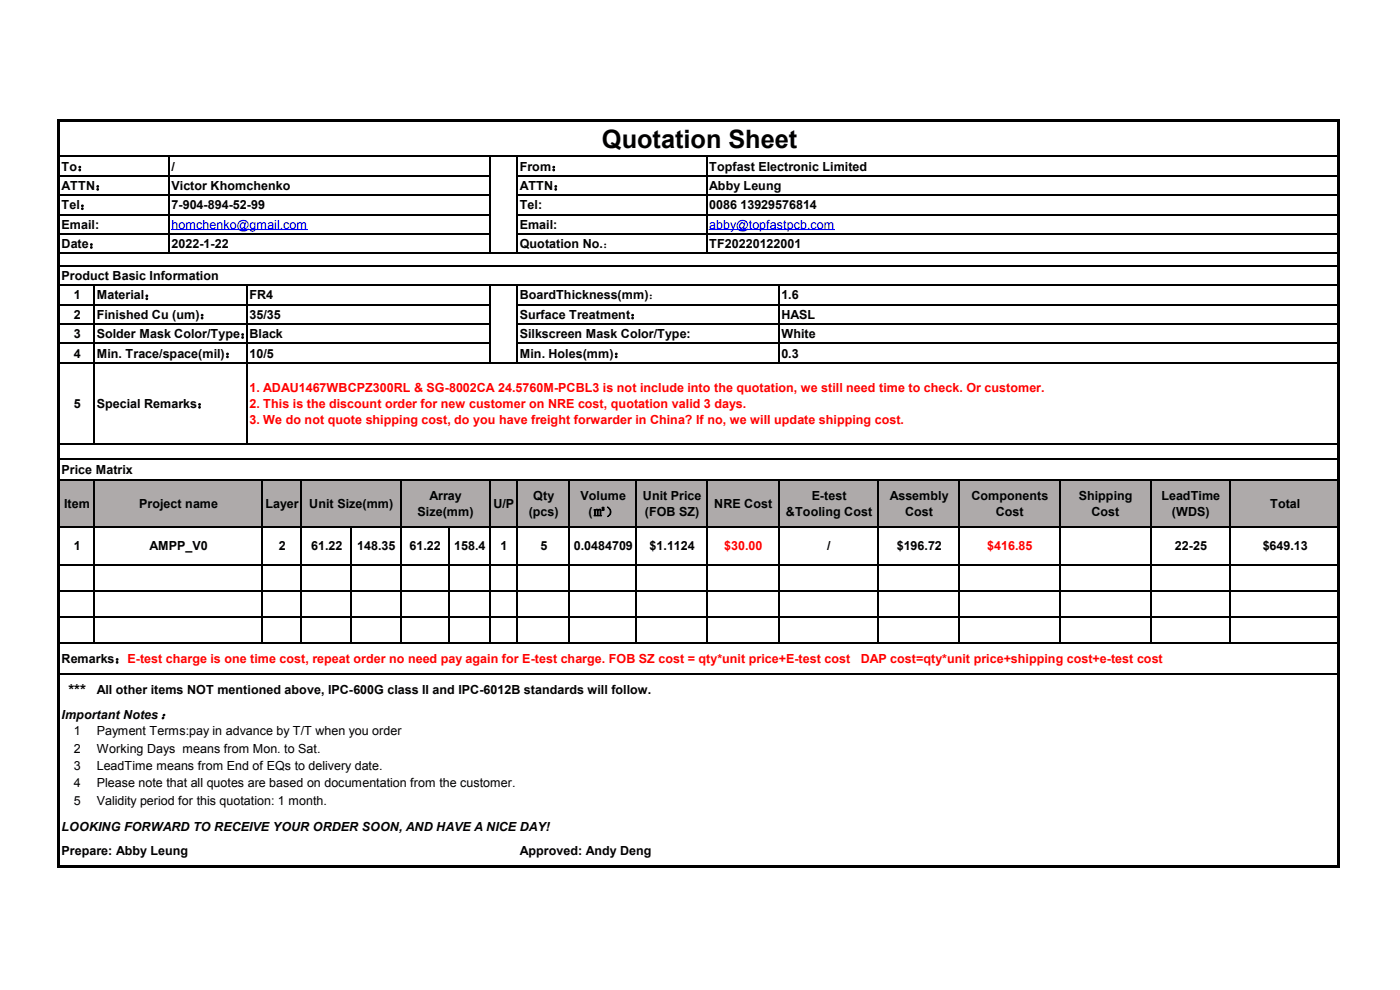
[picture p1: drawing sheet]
<svg xmlns="http://www.w3.org/2000/svg" width="297mm" height="210mm" viewBox="0 0 297 210" stroke-linecap="round" stroke-linejoin="round" font-family="sans-serif">
<defs><g id="words">
<text font-size="5.4" x="127.7" y="31.4">Quotation Sheet</text>
<text font-size="3.2" x="14.5" y="147.4">***</text>
<g font-size="2.7">
<text x="13.1" y="36.2">To：</text>
<text x="13.1" y="40.3">ATTN：</text>
<text x="36.4" y="36.2">/</text>
<text x="36.4" y="40.3">Victor Khomchenko</text>
<text x="110.3" y="36.2">From：</text>
<text x="110.3" y="40.3">ATTN：</text>
<text x="150.5" y="36.2">Topfast Electronic Limited</text>
<text x="150.5" y="40.3">Abby Leung</text>
<text x="13.1" y="44.4">Tel：</text>
<text x="36.4" y="44.4">7-904-894-52-99</text>
<text x="110.3" y="44.4">Tel:</text>
<text x="150.5" y="44.4">0086</text>
<text x="157.1" y="44.4">13929576814</text>
<text x="13.1" y="48.5">Email:</text>
<text x="13.1" y="52.6">Date：</text>
<text x="36.4" y="52.6">2022-1-22</text>
<text x="110.3" y="48.5">Email:</text>
<text x="110.3" y="52.6">Quotation No.：</text>
<text x="150.5" y="52.6">TF20220122001</text>
<text x="13.1" y="59.4">Product Basic Information</text>
<text x="15.7" y="63.5">1</text>
<text x="20.5" y="63.5">Material：</text>
<text x="52.9" y="63.5">FR4</text>
<text x="110.3" y="63.5">BoardThickness(mm)：</text>
<text x="165.8" y="63.5">1.6</text>
<text x="15.7" y="67.6">2</text>
<text x="15.7" y="71.7">3</text>
<text x="20.5" y="67.6">Finished Cu (um)：</text>
<text x="20.5" y="71.7">Solder Mask Color/Type：Black</text>
<text x="52.9" y="67.6">35/35</text>
<text x="110.3" y="67.6">Surface Treatment：</text>
<text x="110.3" y="71.7">Silkscreen Mask Color/Type:</text>
<text x="165.8" y="67.6">HASL</text>
<text x="165.8" y="71.7">White</text>
<text x="15.7" y="75.8">4</text>
<text x="20.5" y="75.8">Min. Trace/space(mil)：</text>
<text x="52.9" y="75.8">10/5</text>
<text x="110.3" y="75.8">Min. Holes(mm)：</text>
<text x="165.8" y="75.8">0.3</text>
<text x="15.7" y="86.5">5</text>
<text x="20.5" y="86.5">Special Remarks：</text>
<text x="13.1" y="100.6">Price Matrix</text>
<text x="13.6" y="107.8">Item</text>
<text x="29.5" y="107.8">Project name</text>
<text x="56.3" y="107.8">Layer</text>
<text x="65.6" y="107.8">Unit Size(mm)</text>
<text x="91.1" y="106.1">Array</text>
<text x="104.7" y="107.8">U/P</text>
<text x="113.1" y="106.1">Qty</text>
<text x="123.2" y="106.1">Volume</text>
<text x="136.4" y="106.1">Unit Price</text>
<text x="151.5" y="107.8">NRE Cost</text>
<text x="172.2" y="106.1">E-test</text>
<text x="188.7" y="106.1">Assembly</text>
<text x="206.1" y="106.1">Components</text>
<text x="228.8" y="106.1">Shipping</text>
<text x="246.4" y="106.1">LeadTime</text>
<text x="269.4" y="107.8">Total</text>
<text x="88.6" y="109.5">Size(mm)</text>
<text x="112.2" y="109.5">(pcs)</text>
<text x="124.8" y="109.5">(㎡）</text>
<text x="136.8" y="109.5">(FOB SZ)</text>
<text x="166.7" y="109.5">&amp;Tooling Cost</text>
<text x="192" y="109.5">Cost</text>
<text x="211.2" y="109.5">Cost</text>
<text x="231.5" y="109.5">Cost</text>
<text x="248.6" y="109.5">(WDS)</text>
<text x="15.7" y="116.8">1</text>
<text x="31.7" y="116.8">AMPP_V0</text>
<text x="59.1" y="116.8">2</text>
<text x="66" y="116.8">61.22</text>
<text x="75.8" y="116.8">148.35</text>
<text x="86.9" y="116.8">61.22</text>
<text x="96.4" y="116.8">158.4</text>
<text x="106.2" y="116.8">1</text>
<text x="114.6" y="116.8">5</text>
<text x="121.7" y="116.8">0.0484709</text>
<text x="137.8" y="116.8">$1.1124</text>
<text x="175.5" y="116.8">/</text>
<text x="190.2" y="116.8">$196.72</text>
<text x="249.2" y="116.8">22-25</text>
<text x="267.9" y="116.8">$649.13</text>
<text x="13.1" y="140.6">Remarks：E-test charge is one time cost, repeat order no need pay again for E-test charge. FOB SZ cost = qty*unit price+E-test cost</text>
<text x="20.5" y="147.1">All other items NOT mentioned above, IPC-600G class II and IPC-6012B standards will follo</text>
<text x="135.3" y="147.1">w.</text>
<text x="13.1" y="152.5">Impor</text>
<text x="15.7" y="156">1</text>
<text x="20.5" y="152.5">tant Notes：</text>
<text x="20.5" y="156">Payment Terms:pay in advanc</text>
<text x="56.5" y="156">e by T/</text>
<text x="64.5" y="156">T when y</text>
<text x="75.3" y="156">ou order</text>
<text x="15.7" y="159.6">2</text>
<text x="20.5" y="159.6">Working Days means from</text>
<text x="53.7" y="159.6">M</text>
<text x="55.9" y="159.6">on. to Sat.</text>
<text x="15.7" y="163.3">3</text>
<text x="15.7" y="167">4</text>
<text x="20.5" y="163.3">LeadTime means from End</text>
<text x="20.5" y="167">Please note t</text>
<text x="36" y="167">hat all quotes</text>
<text x="52.6" y="167">are</text>
<text x="53.6" y="163.3">of</text>
<text x="56.6" y="163.3">EQs to</text>
<text x="57.1" y="167">based</text>
<text x="65.1" y="167">on documentation from th</text>
<text x="65.5" y="163.3">delivery</text>
<text x="75.3" y="163.3">date.</text>
<text x="95.4" y="167">e custo</text>
<text x="104" y="167">mer.</text>
<text x="15.7" y="170.7">5</text>
<text x="20.5" y="170.7">Validity period for this quota</text>
<text x="53.2" y="170.7">tio</text>
<text x="56" y="170.7">n: 1 month.</text>
<text x="13.1" y="176.3">LOOKING FORWA</text>
<text x="36.3" y="176.3">RD TO RECE</text>
<text x="52.9" y="176.3">IVE YOUR ORDER SOON,</text>
<text x="86.1" y="176.3">AND HAVE A NICE</text>
<text x="110.3" y="176.3">DAY!</text>
<text x="13.1" y="181.5">Prepare: Abby Leung</text>
<text x="110.3" y="181.5">Approved: Andy Deng</text>
</g>
<g font-size="2.7" fill="#00f">
<text x="36.4" y="48.5">homchenko@gmail.com</text>
<text x="150.5" y="48.5">abby@topfastpcb.com</text>
</g>
<g font-size="2.7" fill="#f00">
<text x="52.9" y="83.1">1. ADAU1467WBCPZ300RL &amp; SG-8002CA 24.5760M-PCBL3 is not include into the quotation, we still need time to check. Or customer.</text>
<text x="52.9" y="86.5">2. This is the discount order for new customer on NRE cost, quotation valid 3 days.</text>
<text x="52.9" y="90">3. We do not quote shipping cost, do you have freight forwarder in China? If no, we will update shipping cost.</text>
<text x="153.6" y="116.8">$30.00</text>
<text x="209.4" y="116.8">$416.85</text>
<text x="182.6" y="140.6">DAP cost=qty*unit price+shipping cost+e-test cost</text>
</g>
</g></defs>
<g fill="#aeaaaa">
<path d="M12.6 102h7.5v9.9h-7.5z" fill-rule="evenodd"/>
<path d="M20.1 102h35.6v9.9h-35.6z" fill-rule="evenodd"/>
<path d="M55.7 102h8.3v9.9h-8.3z" fill-rule="evenodd"/>
<path d="M63.9 102h21.2v9.9h-21.2z" fill-rule="evenodd"/>
<path d="M85.1 102h18.9v9.9h-18.9z" fill-rule="evenodd"/>
<path d="M103.9 102h5.9v9.9h-5.9z" fill-rule="evenodd"/>
<path d="M109.8 102h11.1v9.9h-11.1z" fill-rule="evenodd"/>
<path d="M120.8 102h14.3v9.9h-14.3z" fill-rule="evenodd"/>
<path d="M135.1 102h15v9.9h-15z" fill-rule="evenodd"/>
<path d="M150 102h15.3v9.9h-15.3z" fill-rule="evenodd"/>
<path d="M165.3 102h21.2v9.9h-21.2z" fill-rule="evenodd"/>
<path d="M186.4 102h17.2v9.9h-17.2z" fill-rule="evenodd"/>
<path d="M203.5 102h21.4v9.9h-21.4z" fill-rule="evenodd"/>
<path d="M224.9 102h19.3v9.9h-19.3z" fill-rule="evenodd"/>
<path d="M244.2 102h16.9v9.9h-16.9z" fill-rule="evenodd"/>
<path d="M261 102h23.2v9.9h-23.2z" fill-rule="evenodd"/>
</g>
<path d="M36.4 48.7h28.8M150.4 48.7h26.6" fill="none" stroke="#00f" stroke-width=".21"/>
<g fill="#000">
<path d="M12.2 25.4h.5v158.7h-.5z" fill-rule="evenodd"/>
<path d="M12.7 25.4h271.5v.5h-271.5z" fill-rule="evenodd"/>
<path d="M283.7 25.6h.5v158.5h-.5z" fill-rule="evenodd"/>
<path d="M12.7 183.6h271v.5h-271z" fill-rule="evenodd"/>
</g>
<g fill="none" stroke="#000" stroke-width=".25">
<path d="M12.7 33.2h271M12.7 37.3h91.3M35.9 33.1v20.7M103.9 33.1v20.7M109.6 37.3h174.1M109.7 33.1v20.7M149.9 33.1v20.7M12.7 41.4h91.3M12.7 45.5h91.3M12.7 49.6h91.3M12.7 53.7h271M12.7 56.4h271"/>
<path d="M109.6 41.4h174.1M109.6 45.5h174.1M109.6 49.6h174.1M12.7 60.5h271M12.7 64.6h91.3M12.7 68.7h91.3M12.7 72.8h91.3M12.7 76.9h271M20 60.4v34M52.4 60.4v34M103.9 60.4v16.6M109.6 64.6h174.1"/>
<path d="M109.6 68.7h174.1M109.6 72.8h174.1M109.7 60.4v16.6M165.2 60.4v16.6M12.7 94.3h271M12.7 97.4h271M12.7 101.9h271M12.7 111.8h271M12.7 119.8h271M20 101.8v34.8M55.6 101.8v34.8M63.9 101.8v34.8"/>
<path d="M74.5 111.7v24.9M85 101.8v34.8M95.2 111.7v24.9M103.9 101.8v34.8M109.7 101.8v34.8M120.8 101.8v34.8M135 101.8v34.8M149.9 101.8v34.8M165.2 101.8v34.8M186.3 101.8v34.8M203.4 101.8v34.8M224.8 101.8v34.8"/>
<path d="M244.1 101.8v34.8M261 101.8v34.8M12.7 125.4h271M12.7 130.9h271M12.7 136.5h271M12.7 142.9h271"/>
</g>
<use href="#words"/>
</svg>
